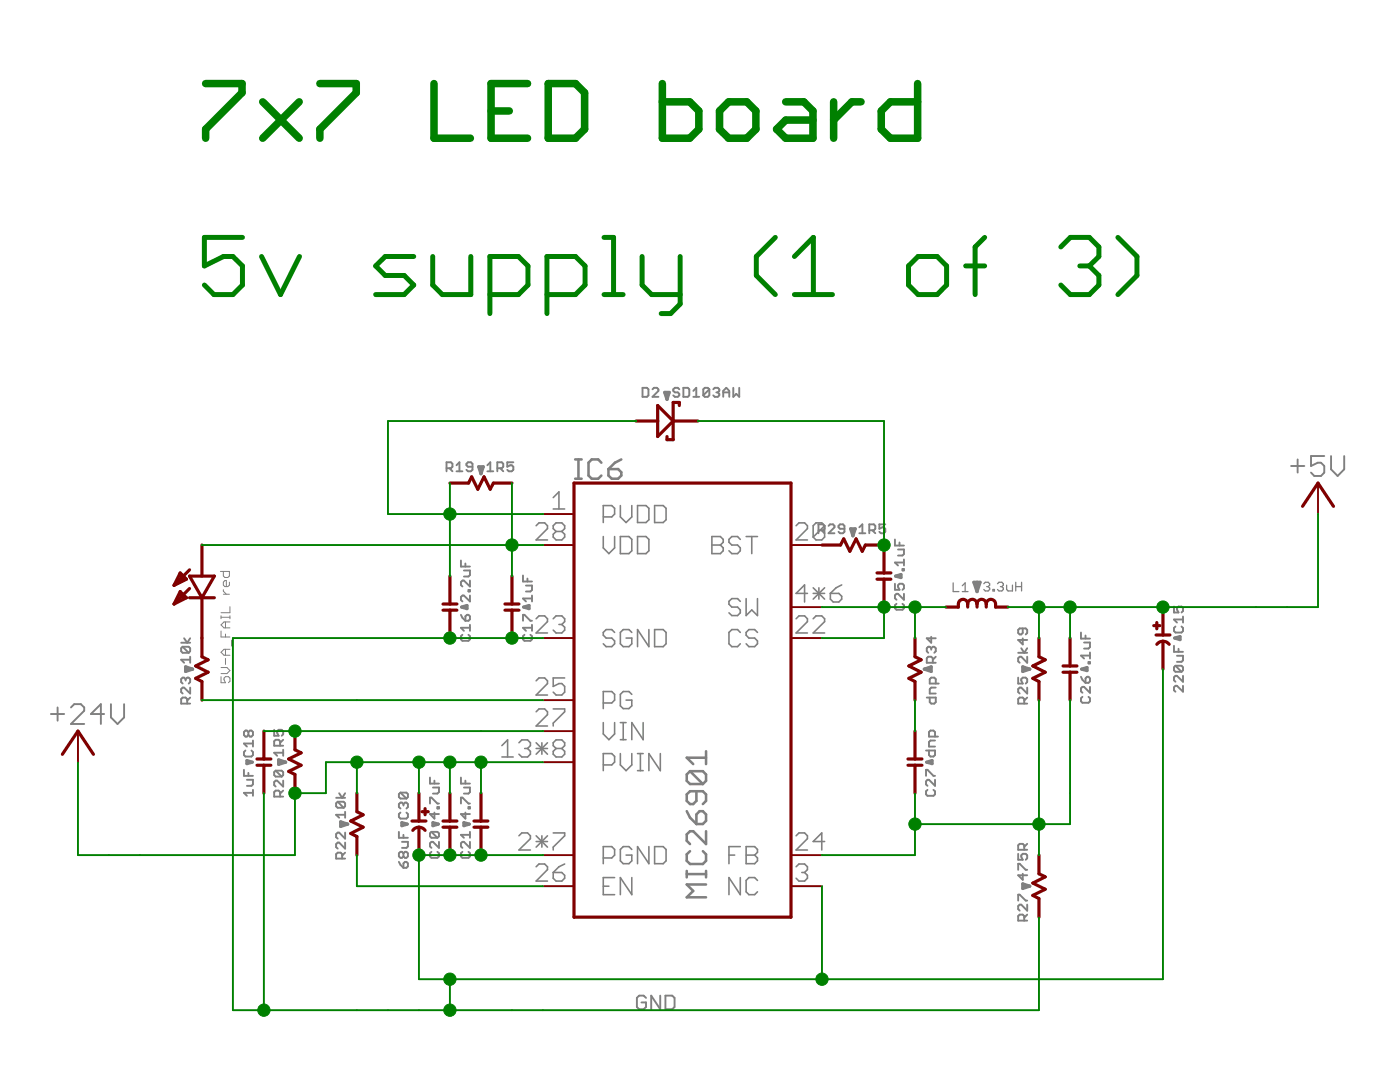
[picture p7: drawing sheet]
<svg xmlns="http://www.w3.org/2000/svg" width="279mm" height="216mm" viewBox="0 0 279 216" stroke-linecap="round" stroke-linejoin="round" font-family="sans-serif">
<g fill="none" stroke="#808080" stroke-width=".38">
<path d="M128.2 77.4h.9l.3 .3v1.2l-.3 .3h-.9zM130.2 77.7l.3-.3h.6l.3 .3v.3l-1.2 1.2h1.2M135.6 77.7l-.3-.3h-.6l-.3 .3v.3l.3 .3h.6l.3 .3v.3l-.3 .3h-.6l-.3-.3M136.4 77.4h.9l.3 .3v1.2l-.3 .3h-.9zM138.4 79.2h1.2M138.4 78l.6-.6v1.8M141.6 77.7l-.4-.3h-.5l-.3 .3v1.2M141.6 77.7v1.2l-.4 .3h-.5l-.3-.3M141.6 77.7l-1.2 1.2M142.3 77.7l.3-.3h.7l.3 .3v.3l-.3 .3M143 78.3h.3M143.3 78.3l.3 .3v.3l-.3 .3h-.7l-.3-.3"/>
<path d="M144.3 78.3h1.2M144.3 79.2v-1.2l.6-.6 .6 .6v1.2M146.3 77.4v1.8l.6-.6 .6 .6v-1.8M89.1 93.4h.9l.3-.3v-.6l-.3-.3h-.9v1.8M89.7 93.4l.6 .6M91.1 94h1.2M91.1 92.8l.6-.6v1.8M94.3 93.1h-.9l-.3-.3v-.3l.3-.3h.6l.3 .3v1.2l-.3 .3h-.6l-.3-.3M97.3 92.8l.6-.6v1.8M97.3 94h1.1M99.3 93.4h.8l.3-.3v-.6l-.3-.3h-.8v1.8M99.8 93.4l.6 .6"/>
<path d="M102.4 92.2h-1.2v.9l.9-.3 .3 .3v.6l-.3 .3h-.6l-.3-.3M257.7 93h2.6M259 91.7v2.6M264.3 91h-2.7v2l1.4-.7h.6l.7 .7v1.3l-.7 .7h-1.3l-.7-.7M265.6 91v2.6l1.4 1.4 1.3-1.4v-2.6M92 111.8v1.3h1.8M92.6 113.8h1.2v.9l-.3 .3h-.9M92.9 112.4v.7M93.5 117.7h.3v.3h-.3zM93.8 115.8v1.2l-1.2-1.2h-.3l-.3 .3v.6l.3 .3M93.8 118.8v1.2l-1.2-1.2h-.3l-.3 .3v.6l.3 .3M104.4 114.8v1.2h1.8"/>
<path d="M105 116.8h1.2v.9l-.3 .3h-.9M105.3 115.4v.6M106.2 119.4h-1.8l.6 .6M106.2 118.8v1.2M163.3 105.8h1l.2-.3v-.6l-.2-.3h-1v1.8M164 105.8l.5 .6M165.4 104.9l.3-.3h.5l.3 .3v.3l-1.1 1.2h1.1M168.5 105.5h-.9l-.3-.3v-.3l.3-.3h.6l.3 .3v1.2l-.3 .3h-.6l-.3-.3M171.5 105.2l.6-.6v1.8M171.5 106.4h1.2M173.5 105.8h.9l.3-.3v-.6l-.3-.3h-.9v1.8M174.1 105.8l.6 .6"/>
<path d="M176.7 104.6h-1.2v.9l.6-.3h.3l.3 .3v.6l-.3 .3h-.6l-.3-.3M178.6 116.5v1.2h.9l-.3-.9 .3-.3h.6l.3 .3v.6l-.3 .3M178.6 107.7v1.2h1.8M179.2 109.6h1.2v1l-.3 .2h-.9M179.5 108.2v.7M180.1 113.5h.3v.3h-.3zM180.4 111.6v1.2M180.4 118.5v1.2l-1.2-1.2h-.3l-.3 .3v.6l.3 .3M180.4 112.2h-1.8l.6 .6M36.2 128.2h1.8M36.4 129.1l-.2 .2v.6l.2 .4h1.3M36.4 129.1h1.3l.3 .2v.6l-.3 .4"/>
<path d="M36.4 129.1l1.3 1.2M36.7 127.4l.7 .8 .6-.8M37 135.5l.4-.3h.3l.3 .3v.6l-.3 .3M37 135.5l-.3-.3h-.3l-.2 .3v.6l.2 .3M37 135.5v.3M38 131.6h-1.8l.5 .6M38 131v1.2M38 137.2v1.2l-1.3-1.2h-.3l-.2 .3v.6l.2 .3M38 139.2l-.6 .6M92 122.7l.3 .6 .6 .6M92.3 126.7l-.3 .3v.6l.3 .3h1.2l.3-.3v-.6l-.3-.3M92.9 123l.3-.3h.3l.3 .3v.6l-.3 .3h-.6z"/>
<path d="M93.8 124.7v1.2M93.8 125.3h-1.8l.6 .6M104.4 123.9v-1.2h.3l1.2 1.2h.3M104.7 126.7l-.3 .3v.6l.3 .3h1.2l.3-.3v-.6l-.3-.3M106.2 124.7v1.2M106.2 125.3h-1.8l.6 .6M178.9 120.5l-.3 .3v.6l.3 .3h1.2l.3-.3v-.6l-.3-.3M185 139.2h1.8v.9l-.3 .3h-.7l-.3-.3v-.9M185.8 129.3l-.3-.2h-.2l-.3 .2v.6l.3 .4M185.8 129.3l.4-.2h.3l.3 .2v.6l-.3 .4M185.8 127.1v1.1l-.8-.8h1.8M185.8 129.3v.3"/>
<path d="M186.2 132.2v-.9l-.4-.3h-.5l-.3 .3v.9h1.8M186.8 136.4v-.9l-.3-.3h-.7l-.3 .3v.9h1.8M186.8 137.2h-1l-.3 .3v.9h1.3M186.8 131l-.6 .6M203.2 135.2v1.2h.9l-.3-.6v-.3l.3-.3h.6l.3 .3v.6l-.3 .3M203.2 130.3h1.8M203.8 129.3l.6 1 .6-1M204.1 125.4v.9l-.3 .3h-.3l-.3-.3v-.6l.3-.3h1.2l.3 .3v.6l-.3 .3M204.1 127.4v1.2l-.9-.9h1.8M205 131v1.2l-1.2-1.2h-.3l-.3 .3v.7l.3 .2M205 137.2v1.2l-1.2-1.2h-.3l-.3 .3v.6l.3 .3M205 139.2l-.6 .6"/>
<path d="M215.7 126.2v1.2h1.8M215.7 135l.3 .7 .6 .5M216 139l-.3 .3v.6l.3 .3h1.2l.3-.3v-.6l-.3-.3M216.3 128.2h1.2v.9l-.3 .3h-.9M216.6 126.8v.6M216.9 135h.3l.3 .4v.6l-.3 .2h-.6v-.8zM217.2 132.1h.3v.3h-.3zM217.5 137.1v1.1l-1.2-1.1h-.3l-.3 .3v.5l.3 .3M217.5 130.2v1.2M217.5 130.8h-1.8l.6 .6M234.3 121v1.2h.9l-.3-.6v-.3l.3-.3h.6l.3 .3v.6l-.3 .3M234.3 128.9v1.2h1.8"/>
<path d="M234.6 125l-.3 .3v.6l.3 .3h1.2l.3-.3v-.6l-.3-.3M234.6 132.8h1.2l.3 .4v.6l-.3 .2M234.6 132.8l-.3 .4v.6l.3 .2h1.2M234.6 132.8l1.2 1.2M234.9 130.9h1.2v.9l-.3 .3h-.9M235.2 129.5v.6M236.1 123v1.2M236.1 134.9v1.1l-1.2-1.1h-.3l-.3 .2v.6l.3 .3M236.1 136.8v1.2l-1.2-1.2h-.3l-.3 .3v.6l.3 .3M236.1 123.6h-1.8l.6 .6M10.2 142.5h2.6M11.5 141.2v2.6"/>
<path d="M14.2 141.2l.6-.7h1.3l.7 .7v.6l-2.6 2.7h2.6M20.8 142.5h-2.7l2-2v4M22.1 140.5v2.7l1.4 1.3 1.3-1.3v-2.7M37.4 140.4v-.9l-.4-.3h-.6l-.2 .3v.9h1.8M48.7 153.6v1.2h1.8M49 149.8l-.3 .3v.6l.3 .3h1.2l.3-.3v-.6l-.3-.3M49.3 155.6h1.2v.9l-.3 .3h-.9M49.6 146.1l-.3-.3h-.3l-.3 .3v.6l.3 .3h.3l.3-.3M49.6 146.1l.3-.3h.3l.3 .3v.6l-.3 .3h-.3l-.3-.3M49.6 146.1v.6M49.6 154.2v.6M50.5 158.2h-1.8l.6 .6"/>
<path d="M50.5 147.8v1.2M50.5 157.6v1.2M50.5 148.4h-1.8l.6 .6M54.7 145.6v1.2h.9l-.3-.6v-.3l.3-.3h.6l.3 .3v.6l-.3 .3M55 153.8h1.2l.3 .3v.6l-.3 .3M55 153.8l-.3 .3v.6l.3 .3h1.2M55 153.8l1.2 1.2M55.9 148.8v-.9l-.3-.3h-.6l-.3 .3v.9h1.8M55.9 159v-.9l-.3-.3h-.6l-.3 .3v.9h1.8M56.5 150.2h-1.8l.6 .6M56.5 149.6v1.2M56.5 155.8v1.2l-1.2-1.2h-.3l-.3 .3v.6l.3 .3"/>
<path d="M56.5 147.6l-.6 .6M56.5 157.8l-.6 .5M67.1 159.2h1.8M67.4 160h1.2l.3 .3v.6l-.3 .3M67.4 160l-.3 .3v.6l.3 .3h1.2M67.4 160l1.2 1.2M67.7 158.3l.6 .9 .6-.9M79.9 158.2h1.2l.3 .3v.5l-.3 .3M79.9 158.2l-.3 .3v.5l.3 .3h1.2M79.9 158.2l1.2 1.1M85.8 155.2v1.2h1.8M86.4 157.1h1.2v1l-.3 .2h-.9"/>
<path d="M86.7 155.8v.6M92 155.2v1.2h1.8M92.6 157.1h1.2v1l-.3 .2h-.9M92.9 155.8v.6M184.8 149.8h1.8v.9l-.3 .3h-.6l-.3-.3v-.9M184.8 154.8v-1.2h.3l1.2 1.2h.3M185.1 157.6l-.3 .3v.6l.3 .3h1.2l.3-.3v-.6l-.3-.3M186.6 147v-.9l-.3-.3h-.6l-.3 .3v.9h1.8M186.6 155.6v1.2l-1.2-1.2h-.3l-.3 .3v.6l.3 .3M186.6 147.8h-.9l-.3 .3v.9h1.2M204.4 140.4v-.9l-.3-.3h-.6l-.3 .3v.9h1.8M68.3 171.3v-.9l-.3-.3h-.6l-.3 .3v.9h1.8"/>
<path d="M68.9 162.6h-1.8l.6 .6M68.9 162v1.2M68.9 166.1v1.2l-1.2-1.2h-.3l-.3 .3v.6l.3 .3M68.9 168.1v1.2l-1.2-1.2h-.3l-.3 .3v.6l.3 .3M68.9 170.1l-.6 .6M79.6 172l.3 .6 .6 .6M79.6 166v1.2h1.8M79.9 162.1l-.3 .3v.6l.3 .3h1.2l.3-.3v-.6l-.3-.3M80.2 168h1.2v.9l-.3 .3h-.9M80.5 172.3l.3-.3h.3l.3 .3v.6l-.3 .3h-.6zM80.5 160.4l.3-.3h.3l.3 .3v.6l-.3 .3M80.5 170.3l.3-.3h.3l.3 .3v.6l-.3 .3h-.3l-.3-.3"/>
<path d="M80.5 160.4v.3M80.5 166.6v.6M80.5 170.3v.6M80.5 170.3l-.3-.3h-.3l-.3 .3v.6l.3 .3h.3l.3-.3M80.5 160.4l-.3-.3h-.3l-.3 .3v.6l.3 .3M85.8 160.3v-1.1h.3l1.2 1.1h.3M86.1 170l-.3 .3v.6l.3 .3h1.2l.3-.3v-.6l-.3-.3M86.1 166l-.3 .3v.6l.3 .3h1.2M86.1 166h1.2l.3 .3v.6l-.3 .3M86.1 166l1.2 1.2M86.7 162.1v1.2l-.9-.9h1.8M87.3 161h.3v.3h-.3z"/>
<path d="M87.6 168v1.2l-1.2-1.2h-.3l-.3 .3v.6l.3 .3M92 160.3v-1.1h.3l1.2 1.1h.3M92.3 170l-.3 .3v.6l.3 .3h1.2l.3-.3v-.6l-.3-.3M92.9 162.1v1.2l-.9-.9h1.8M93.5 161h.3v.3h-.3zM93.8 168v1.2l-1.2-1.2h-.3l-.3 .3v.6l.3 .3M93.8 166v1.2M93.8 166.6h-1.8l.6 .6M203.2 170.4v1.2h.9l-.3-.6v-.3l.3-.3h.6l.3 .3v.6l-.3 .3M203.2 173.6v-1.2h.3l1.2 1.2h.3M203.2 179.7v-1.2h.3l1.2 1.2h.3M204.1 174.3v1.3l-.9-1h1.8"/>
<path d="M204.4 169.6v-.9l-.3-.3h-.6l-.3 .3v.9h1.8M205 168.4l-.6 .6M128.9 199.1l-.4-.4h-.9l-.5 .4v1.8l.5 .5h.9l.4-.5v-.9h-.9M131.8 198.7v2.7l-1.8-2.7v2.7M132.8 198.7h1.4l.4 .4v1.8l-.4 .5h-1.4zM204.4 183.7v-.9l-.3-.3h-.6l-.3 .3v.9h1.8M205 180.5v1.2l-1.2-1.2h-.3l-.3 .3v.6l.3 .3M205 182.5l-.6 .6"/>
</g>
<g fill="none" stroke="#808080" stroke-width=".25">
<path d="M190.2 116.3v1.7h1.2M192 118h1.2M192 116.9l.6-.6v1.7M196.3 116.5l.3-.3h.6l.3 .3v.3l-.3 .3M196.9 117.1h.3M197.2 117.1l.3 .2v.3l-.3 .3h-.6l-.3-.3M198.2 117.6h.3v.3h-.3zM199.1 116.5l.3-.3h.5l.3 .3v.3l-.3 .3M199.6 117.1h.3M199.9 117.1l.3 .2v.3l-.3 .3h-.5l-.3-.3M200.9 116.8v.8l.3 .3h.9v-1.1M202.7 117.1h1.2"/>
<path d="M202.7 116.2v1.7M203.9 116.2v1.7"/>
</g>
<g fill="none" stroke="#808080" stroke-width=".51">
<path d="M114.8 95.5h1.3M114.8 91.7h1.3M115.4 91.7v3.8M120 92.3l-.6-.6h-1.3l-.6 .6v2.6l.6 .6h1.3l.6-.6M121.4 93.6h2l.6 .6v.7l-.6 .6h-1.3l-.7-.6zM124 91.7l-1.3 .6-1.3 1.3M137.7 153.9h2.6l.6 .6v1.3l-.6 .6M137.7 153.9l-.6 .6v1.3l.6 .6h2.6M137.7 153.9l2.6 2.5M139 157.9v1.9l-.7 .6h-.6l-.6-.6v-1.3l.6-.6h2.6l.6 .6v1.3l-.6 .6M140.9 149.9v2.6M140.9 151.2h-3.8l1.2 1.3"/>
<path d="M137.1 174.4h3.8M137.1 173.8v1.3M137.1 161.9l.6 1.3 1.3 1.2M137.7 169.8l-.6 .7v1.3l.6 .6h2.6l.6-.6v-1.3l-.6-.7M139.6 161.9h.7l.6 .6v1.3l-.6 .6h-1.3v-1.9zM140.9 176.5h-3.8l1.2 1.3-1.2 1.2h3.8M140.9 165.9v2.5l-2.6-2.5h-.6l-.6 .6v1.3l.6 .6M140.9 173.8v1.3"/>
</g>
<g fill="none" stroke="#808080" stroke-width=".2">
<path d="M44 114h1.8v.9l-.3 .3h-.6l-.3-.3v-.9M44.6 118.6h1.2M44.6 117.7v.3l.6 .6M45.8 116.2v.6l-.3 .3h-.6l-.3-.3v-.6l.3-.4h.3v1.3M44.1 122.9v.6M44.1 125.9v1.2h1.8M44.1 135v1.2h.9l-.3-.6v-.3l.3-.3h.6l.3 .3v.6l-.3 .3M44.1 133.2h1.2l.6 .6-.6 .6h-1.2M44.1 123.2h1.8M45 124.1v1.2M45 126.5v.6M45 129.6v1.1"/>
<path d="M45 131.4v1.2M45.9 121.1v1.2h-1.8M45.9 122.9v.6M45.9 129.6h-1.2l-.6 .6 .6 .5h1.2M45.9 124.1h-1.2l-.6 .6 .6 .6h1.2M46.2 127.7v1.2"/>
</g>
<g fill="none" stroke="#808080" stroke-width=".63">
<path d="M132.7 78.3h.9l-.5 1.4zM133.1 78.4v1.3M95.5 93.1h1l-.5 1.4zM96 93.3v1.2M169.8 105.5h.9l-.5 1.4zM170.2 105.7v1.2M178.7 115l1.1-.4v.7zM194.4 116.2h1.2l-.6 1.8zM195 116.2v1.8M37 133.1l1.4 .4-1.4 .5zM37.2 133.5h1.2M92.1 121.1l1.1-.3v.7z"/>
<path d="M104.5 121.1l1.1-.3v.7zM184.5 133.5h1.2M184.5 133.5l1.3-.4v.9zM204.1 133.1l1.4 .4-1.4 .5zM204.3 133.5h1.2M215.9 133.5l1-.3v.6zM234.4 127.3l1.1-.3v.6zM49.3 151.8l1.1 .3-1.1 .3zM55.6 151.6l1.4 .5-1.4 .4zM55.8 152.1h1.2M184.9 152.1l1.1-.3v.6zM68 164l1.4 .4-1.4 .5z"/>
<path d="M68.1 164.4h1.3M80.2 164.1l1.1 .3-1.1 .4zM86.4 164.1l1.1 .3-1.1 .4zM92.6 164.1l1.1 .3-1.1 .4zM204.1 176.4l1.4 .4-1.4 .5zM204.3 176.8h1.2"/>
</g>
<g fill="none" stroke="#808080" stroke-width=".32">
<path d="M110.4 99.3l1.1-1.2v3.5M107 104.9l.6-.6h1.1l.6 .6v.6l-2.3 2.2h2.3M110.4 101.6h2.3M111 106l-.6 .6v.6l.6 .5h1.1l.6-.5v-.6l-.6-.6M111 106l-.6-.5v-.6l.6-.6h1.1l.6 .6v.6l-.6 .5M111 106h1.1M120.4 103.1h1.7l.6-.5v-1.2l-.6-.5h-1.7v3.4M120.4 107.1v2.2l1.1 1.2 1.2-1.2v-2.2M123.8 100.9v2.2l1.1 1.2 1.2-1.2v-2.2M123.8 107.1h1.7l.6 .5v2.3l-.6 .6h-1.7zM127.2 107.1h1.7l.6 .5v2.3l-.6 .6h-1.7zM127.2 100.9h1.7l.6 .5v2.3l-.6 .6h-1.7z"/>
<path d="M130.6 100.9h1.8l.5 .5v2.3l-.5 .6h-1.8zM142.1 107.1h1.7l.5 .5v.6l-.5 .6 .5 .5v.6l-.5 .6h-1.7zM142.1 108.8h1.7M147.7 107.6l-.5-.5h-1.2l-.5 .5v.6l.5 .6h1.2l.5 .5v.6l-.5 .6h-1.2l-.5-.6M147.7 120l-.5-.6h-1.2l-.5 .6v.6l.5 .5h1.2l.5 .6v.6l-.5 .5h-1.2l-.5-.5M148.9 107.1h2.3M148.9 119.4v3.4l1.1-1.1 1.2 1.1v-3.4M150 107.1v3.4M158.9 104.9l.5-.6h1.2l.5 .6v.6l-2.2 2.2h2.2M161.1 118.4h-2.2l1.7-1.7v3.4M162.3 118.4h2.3M162.3 117.3l2.3 2.2"/>
<path d="M163.4 117.3v2.2M164.6 104.9v2.3l-.6 .5h-1.1l-.6-.5M164.6 104.9l-.6-.6h-1.1l-.6 .6v2.3M164.6 117.3l-2.3 2.2M164.6 104.9l-2.3 2.3M165.7 118.4h1.7l.6 .6v.5l-.6 .6h-1.1l-.6-.6zM168 116.7l-1.1 .6-1.2 1.1M107 123.5l.6-.6h1.1l.6 .6v.5l-2.3 2.3h2.3M107 135.8l.6-.5h1.1l.6 .5v.6l-2.3 2.3h2.3M110.4 123.5l.6-.6h1.1l.6 .6v.5l-.6 .6M111.5 124.6h.6M112.1 124.6l.6 .6v.5l-.6 .6h-1.1l-.6-.6"/>
<path d="M112.7 135.3h-2.3v1.7l1.1-.6h.6l.6 .6v1.1l-.6 .6h-1.1l-.6-.6M122.7 126.2l-.6-.6h-1.1l-.6 .6v.5l.6 .6h1.1l.6 .6v.6l-.6 .5h-1.1l-.6-.5M126.1 126.2l-.6-.6h-1.1l-.6 .6v2.3l.6 .5h1.1l.6-.5v-1.2h-1.2M126.1 138.6l-.6-.6h-1.1l-.6 .6v2.2l.6 .6h1.1l.6-.6v-1.1h-1.2M129.5 125.6v3.4l-2.3-3.4v3.4M130.6 125.6h1.8l.5 .6v2.3l-.5 .5h-1.8zM147.7 126.2l-.5-.6h-1.2l-.5 .6v2.3l.5 .5h1.2l.5-.5M151.2 126.2l-.6-.6h-1.1l-.6 .6v.5l.6 .6h1.1l.6 .6v.6l-.6 .5h-1.1l-.6-.5M158.9 123.5l.5-.6h1.2l.5 .6v.5l-2.2 2.3h2.2M162.3 123.5l.6-.6h1.1l.6 .6v.5l-2.3 2.3h2.3M100.2 148.8l1.1-1.2v3.4M100.2 151h2.2"/>
<path d="M103.6 148.2l.5-.6h1.2l.6 .6v.6l-.6 .6M104.7 149.4h.6M105.3 149.4l.6 .5v.6l-.6 .5h-1.2l-.5-.5M107 142l.6-.5h1.1l.6 .5v.6l-2.3 2.3h2.3M107 149.4h2.3M107 148.2l2.3 2.3M108.1 148.2v2.3M109.3 148.2l-2.3 2.3M110.4 141.5h2.3v.5l-2.3 2.3v.6M111 149.4l-.6-.6v-.6l.6-.6h1.1l.6 .6v.6l-.6 .6M111 149.4l-.6 .5v.6l.6 .5h1.1l.6-.5v-.6l-.6-.5M111 149.4h1.1"/>
<path d="M120.4 140.3h1.7l.6-.6v-1.1l-.6-.6h-1.7v3.4M120.4 144.2v2.3l1.1 1.1 1.2-1.1v-2.3M120.4 152.6h1.7l.6-.5v-1.2l-.6-.5h-1.7v3.4M123.8 150.4v2.2l1.1 1.2 1.2-1.2v-2.2M123.8 147.6h1.1M123.8 144.2h1.1M124.4 144.2v3.4M127.2 150.4h1.2M127.2 153.8h1.2M127.8 150.4v3.4M128.4 144.2v3.4l-2.3-3.4v3.4M131.8 150.4v3.4l-2.3-3.4v3.4"/>
<path d="M103.6 166.8l.5-.6h1.2l.6 .6v.5l-2.3 2.3h2.3M107 173l.6-.6h1.1l.6 .6v.5l-2.3 2.3h2.3M107 166.8l2.3 2.2M107 167.9h2.3M108.1 166.8v2.2M109.3 166.8l-2.3 2.2M110.4 166.2h2.3v.6l-2.3 2.2v.6M110.4 174.1h1.7l.6 .6v.5l-.6 .6h-1.1l-.6-.6zM112.7 172.4l-1.2 .6-1.1 1.1M120.4 171.2h1.7l.6-.6v-1.1l-.6-.6h-1.7v3.4M120.4 176.8h1.1M122.7 175.1h-2.3v3.4h2.3"/>
<path d="M126.1 169.5l-.6-.6h-1.1l-.6 .6v2.3l.6 .5h1.1l.6-.5v-1.2h-1.2M126.1 175.1v3.4l-2.3-3.4v3.4M129.5 168.9v3.4l-2.3-3.4v3.4M130.6 168.9h1.8l.5 .6v2.3l-.5 .5h-1.8zM145.5 170.6h1.1M147.7 168.9h-2.2v3.4M147.7 175.1v3.4l-2.2-3.4v3.4M148.9 168.9h1.7l.6 .6v.6l-.6 .5 .6 .6v.6l-.6 .5h-1.7zM148.9 170.6h1.7M151.2 175.7l-.6-.6h-1.1l-.6 .6v2.2l.6 .6h1.1l.6-.6M158.9 166.8l.5-.6h1.2l.5 .6v.5l-2.2 2.3h2.2M158.9 173l.5-.6h1.2l.5 .6v.5l-.5 .6"/>
<path d="M160 174.1h.6M160.6 174.1l.5 .6v.5l-.5 .6h-1.2l-.5-.6M164.6 167.9h-2.3l1.7-1.7v3.4"/>
</g>
<g fill="none" stroke="#800000" stroke-width=".63">
<path d="M89.8 96.4h3.7l.6-1.3 1.3 2.5 1.2-2.5 1.2 2.5 .7-1.2h3.7M114.6 96.4h43.3v86.6h-43.3zM126.9 84h4.4M131.3 80.9l3 3.1-3 3.1zM134.3 84h5M135.6 80.9v-.6h-1.3v7.4h-1.2v-.6M36 118l1.2 1.3-2.5 1.2zM36 114.3l1.2 1.3-2.5 1.2zM36 115l.6 .6M36 118.7l.6 .6M37.8 115h5l-2.5 4.3zM37.8 119.3h5"/>
<path d="M37.8 117.4l-3.1 3.1M37.8 113.7l-3.1 3.1M40.3 108.8v6.2M40.3 119.3v11.7l1.2 .7-2.4 1.2 2.4 1.2-2.4 1.3 1.2 .6v3.7M89.8 115v5.5M102.2 115v5.5M164 108.8h3.7l.7-1.3 1.2 2.5 1.3-2.5 1.2 2.5 .6-1.2h3.7v5.5M175 115.6h2.8M175 114.3h2.8M176.4 115.6v5.5M259.9 101l3.1-4.6 3.1 4.6M88.4 121.8h2.8"/>
<path d="M88.4 120.5h2.8M89.8 121.8v5.5M100.8 121.8h2.8M100.8 120.5h2.8M102.2 121.8v5.5M182.6 127.3v3.7l1.2 .7-2.4 1.2 2.4 1.2-2.4 1.3 1.2 .6v3.7M193.1 120.5a.93 .93 0 0 0-.9-.9 .93 .93 0 0 0-.9 .9v.6h-2.5M193.1 120.5a.93 .93 0 0 1 1-.9 .93 .93 0 0 1 .9 .9M193.1 120.5v.6M195 120.5a.92 .92 0 0 1 .9-.9 .92 .92 0 0 1 .9 .9M195 120.5v.6M196.8 120.5a.93 .93 0 0 1 1-.9 .93 .93 0 0 1 .9 .9v.6h2.5"/>
<path d="M196.8 120.5v.6M207.3 127.3v3.7l1.3 .7-2.5 1.2 2.5 1.2-2.5 1.3 1.2 .6v3.7M212.2 134.1h2.7M212.2 132.9h2.7M213.6 127.3v5.6M213.6 134.1v5.6M230.3 124.8h1.2M230.7 126.7h2.8M230.9 124.2v1.3M232.1 128a1.47 1.47 0 0 1 1.2 .6M232.1 128a1.47 1.47 0 0 0-1.2 .6M232.1 121.1v5.6"/>
<path d="M232.1 128v5.5M12.4 150.5l3.2-4.6 3 4.6M51.3 152.7h2.8M51.3 151.4h2.8M52.7 145.9v5.5M52.7 152.7v5.6M58.9 145.9v3.7l1.2 .6-2.5 1.2 2.5 1.3-2.5 1.2 1.3 .6v3.8M71.2 158.3v3.7l1.3 .6-2.5 1.2 2.5 1.3-2.5 1.2 1.2 .6v3.7M83.6 158.3v5.5M89.8 158.3v5.5M96 158.3v5.5M181.2 152.7h2.8"/>
<path d="M181.2 151.4h2.8M182.6 145.9v5.5M182.6 152.7v5.6M82.2 163.8h2.8M83.6 165.1a1.49 1.49 0 0 0-1.2 .6M83.6 165.1a1.49 1.49 0 0 1 1.2 .6M83.6 165.1v5.5M84.2 162h1.3M84.8 161.4v1.2M88.4 163.8h2.8M88.4 165.1h2.8M89.8 165.1v5.5"/>
<path d="M94.6 163.8h2.8M94.6 165.1h2.8M96 165.1v5.5M207.3 170.6v3.7l1.3 .7-2.5 1.2 2.5 1.2-2.5 1.3 1.2 .6v3.7"/>
</g>
<g fill="none" stroke="#800000" stroke-width=".38">
<path d="M263 96.4v6.2M108.4 108.8h6.2M108.4 102.6h6.2M157.9 108.8h6.1M108.4 127.3h6.2M108.4 139.7h6.2M157.9 127.3h6.1M157.9 121.1h6.1M15.6 145.9v6.2M108.4 145.9h6.2M108.4 152.1h6.2M108.4 170.6h6.2"/>
<path d="M108.4 176.8h6.2M157.9 170.6h6.1M157.9 176.8h6.1"/>
</g>
<g fill="none" stroke="#008000" stroke-width=".99">
<path d="M48.4 47.4h-7.6v5.7l3.8-1.9h1.9l1.9 1.9v3.8l-1.9 1.9h-3.8l-1.9-1.9M52.2 51.2l3.8 7.6 3.8-7.6M82.6 51.2h-5.7l-1.9 1.9 1.9 1.9h3.8l1.9 1.9-1.9 1.9h-5.7M86.4 51.2v5.7l1.9 1.9h5.7v-7.6M97.8 58.8h5.7l1.9-1.9v-3.8l-1.9-1.9h-5.7v11.4M109.2 58.8h5.7l1.9-1.9v-3.8l-1.9-1.9h-5.7v11.4M120.5 47.4h1.9v11.4M120.5 58.8h3.9M128.1 51.2v5.7l1.9 1.9h5.7M135.7 51.2v9.5l-1.9 1.9h-1.8M154.7 47.4l-3.8 3.8v3.8l3.8 3.8M158.5 58.8h7.6"/>
<path d="M158.5 51.2l3.8-3.8v11.4M181.3 53.1l1.9-1.9h3.8l1.9 1.9v3.8l-1.9 1.9h-3.8l-1.9-1.9zM192.7 53.1h3.8M196.5 47.4l-1.9 1.9v9.5M211.7 49.3l1.9-1.9h3.8l1.9 1.9v1.9l-1.9 1.9M215.5 53.1h1.9M217.4 53.1l1.9 1.9v1.9l-1.9 1.9h-3.8l-1.9-1.9M223.1 47.4l3.8 3.8v3.8l-3.8 3.8"/>
</g>
<g fill="none" stroke="#008000" stroke-width="1.5">
<path d="M41 16.7h7.3v1.8l-7.3 7.3v1.8M63.8 16.7h7.3v1.8l-7.3 7.3v1.8M86.6 16.7v10.9h7.3M105.3 16.7h-7.3v10.9h7.3M109.4 16.7h5.5l1.8 1.8v7.3l-1.8 1.8h-5.5zM132.2 16.7v10.9h5.4l1.9-1.8v-3.7l-1.9-1.8h-5.4M183.1 16.7v10.9h-5.4l-1.8-1.8v-3.7l1.8-1.8h5.4M52.4 20.3l7.3 7.3M59.7 20.3l-7.3 7.3M98 22.1h3.6M143.6 22.1l1.8-1.8h3.6l1.9 1.8v3.7l-1.9 1.8h-3.6l-1.8-1.8zM156.8 20.3h3.6l1.8 1.8v5.5h-5.4l-1.8-1.8 1.8-1.8h5.4"/>
<path d="M166.4 20.3v7.3M171.8 20.3h-1.8l-3.6 3.7"/>
</g>
<g fill="none" stroke="#008000" stroke-width=".38">
<path d="M89.8 96.4v18.6M102.2 96.4v18.6M126.9 84h-49.5v18.6h31M139.3 84h37.1v24.8M40.3 108.8h68.1M263 102.6v18.5h-61.8M40.3 139.7h68.1M108.4 127.3h-61.9v74.3h160.8v-18.6M164 121.1h24.8M176.4 121.1v6.2h-12.4M182.6 121.1v6.2M182.6 139.7v6.2"/>
<path d="M207.3 121.1v6.2M207.3 139.7v30.9M213.6 121.1v6.2M213.6 139.7v24.7h-31M232.1 133.5v61.9h-148.5v-24.8h24.8M15.6 152.1v18.5h43.3v-12.3h6.1v-6.2h43.4M52.7 145.9h55.7M52.7 158.3v43.3M71.2 152.1v6.2M83.6 152.1v6.2M89.8 152.1v6.2M96 152.1v6.2"/>
<path d="M182.6 158.3v12.3h-18.6M71.2 170.6v6.2h37.2M164 176.8v18.6M89.8 195.4v6.2"/>
</g>
<g fill="#008000" stroke="#008000" stroke-width=".2">
<circle cx="176.4" cy="108.8" r="1.23"/>
<circle cx="176.4" cy="121.1" r="1.23"/>
<circle cx="182.6" cy="121.1" r="1.23"/>
<circle cx="89.8" cy="102.6" r="1.23"/>
<circle cx="102.2" cy="108.8" r="1.23"/>
<circle cx="58.9" cy="145.9" r="1.23"/>
<circle cx="83.6" cy="170.6" r="1.23"/>
<circle cx="102.2" cy="127.3" r="1.23"/>
<circle cx="89.8" cy="127.3" r="1.23"/>
<circle cx="52.7" cy="201.6" r="1.23"/>
<circle cx="89.8" cy="201.6" r="1.23"/>
<circle cx="89.8" cy="195.4" r="1.23"/>
<circle cx="164" cy="195.4" r="1.23"/>
<circle cx="89.8" cy="170.6" r="1.23"/>
<circle cx="96" cy="170.6" r="1.23"/>
<circle cx="182.6" cy="164.4" r="1.23"/>
<circle cx="207.3" cy="164.4" r="1.23"/>
<circle cx="207.3" cy="121.1" r="1.23"/>
<circle cx="213.6" cy="121.1" r="1.23"/>
<circle cx="232.1" cy="121.1" r="1.23"/>
<circle cx="83.6" cy="152.1" r="1.23"/>
<circle cx="71.2" cy="152.1" r="1.23"/>
<circle cx="58.9" cy="158.3" r="1.23"/>
<circle cx="96" cy="152.1" r="1.23"/>
<circle cx="89.8" cy="152.1" r="1.23"/>
</g>
</svg>
